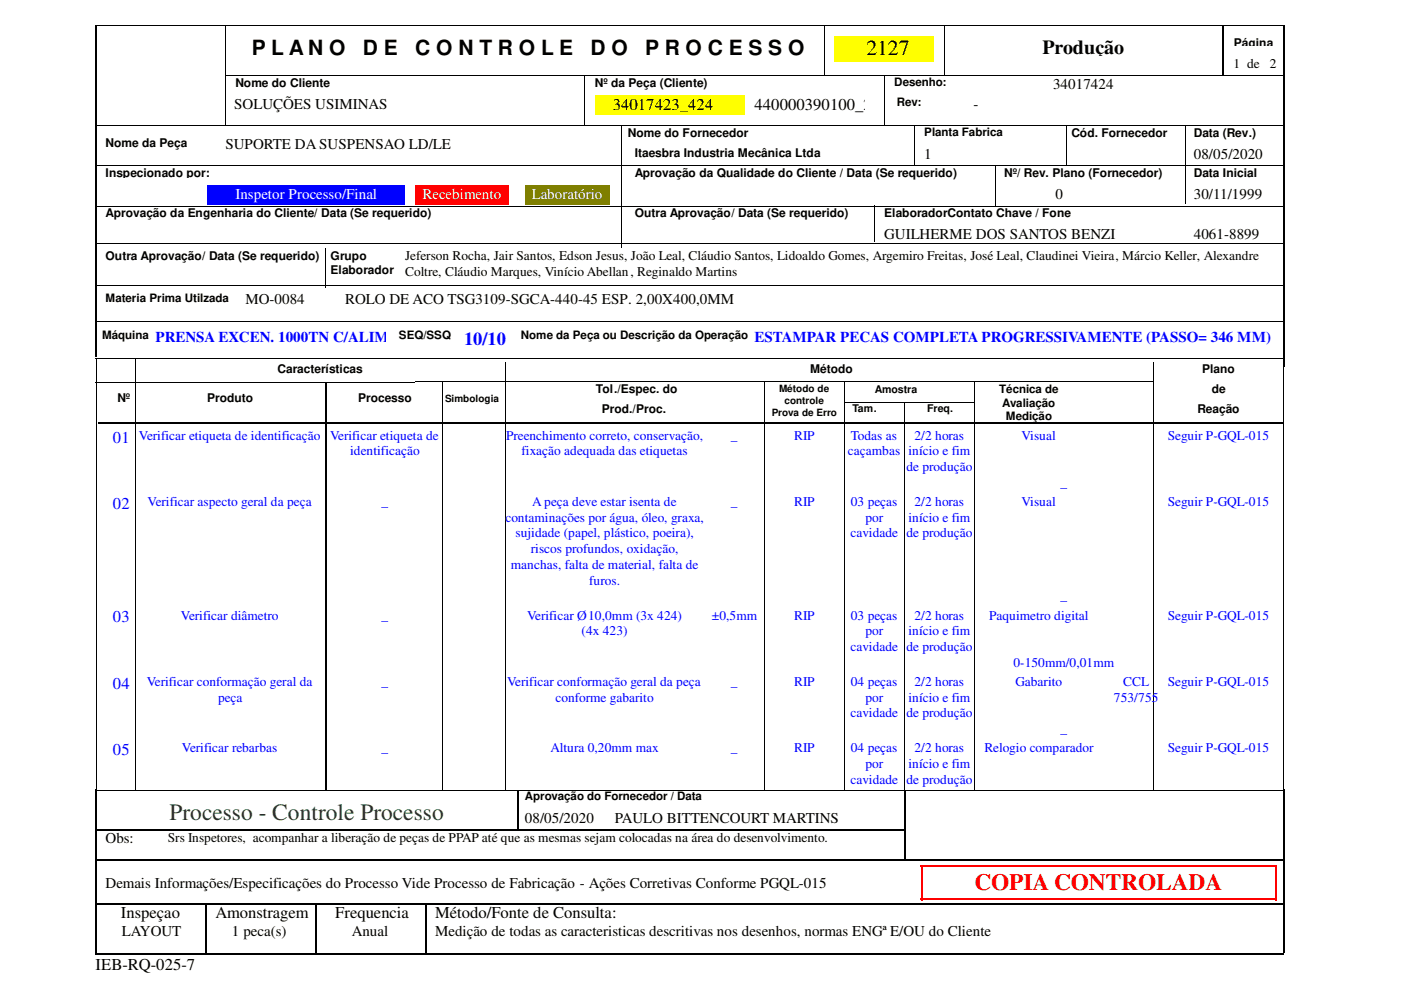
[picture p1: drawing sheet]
<svg xmlns="http://www.w3.org/2000/svg" width="297mm" height="210mm" viewBox="0 0 297 210" stroke-linecap="round" stroke-linejoin="round" font-family="sans-serif">
<defs><g id="words">
<text font-size="5" fill="#007f00" x="35.9" y="173.9">Processo - Controle Processo</text>
<text font-size="5" fill="#f00" x="206.6" y="188.6">COPIA CONTROLADA</text>
<text font-size="4.6" x="183.7" y="11.7">2127</text>
<g font-size="4.4">
<text x="53.4" y="11.7">P L A N O</text>
<text x="77" y="11.7">D E</text>
<text x="88.1" y="11.7">C O N T R O L E</text>
<text x="125.2" y="11.7">D O</text>
<text x="136.8" y="11.7">P R O C E S S O</text>
</g>
<text font-size="4.2" x="221.1" y="11.5">Produção</text>
<text font-size="3.9" fill="#00f" x="98.4" y="73.2">10/10</text>
<g font-size="3.5">
<text x="129.9" y="23.4">34017423 _424</text>
<text x="160" y="23.4">440000390100_200</text>
<text x="25.7" y="194.6">Inspeçao</text>
<text x="45.7" y="194.6">Amonstragem</text>
<text x="71.1" y="194.6">Frequencia</text>
<text x="92.2" y="194.6">Método/Fonte de Consulta:</text>
<text x="20.3" y="205.6">IEB-RQ-025-7</text>
</g>
<g font-size="3.5" fill="#00f">
<text x="24" y="93.9">01</text>
<text x="24" y="107.9">02</text>
<text x="24" y="132">03</text>
<text x="24" y="146">04</text>
<text x="24" y="160.1">05</text>
</g>
<g font-size="3.2">
<text x="49.7" y="23.1">SOLUÇÕES USIMINAS</text>
<text x="206.4" y="23.1">-</text>
<text x="223.3" y="18.9">34017424</text>
<text x="47.8" y="31.6">SUPORTE DA SUSPENSAO LD/LE</text>
<text x="196" y="33.7">1</text>
<text x="253.1" y="33.7">08/05/2020</text>
<text x="223.8" y="42.2">0</text>
<text x="253.1" y="42.2">30/11/1999</text>
<text x="187.5" y="50.6">GUILHERME DOS SANTOS BENZI</text>
<text x="253.1" y="50.6">4061-8899</text>
<text x="52" y="64.6">MO-0084</text>
<text x="73.2" y="64.6">ROLO DE ACO TSG3109-SGCA-440-45 ESP. 2,00X400,0MM</text>
<text x="22.4" y="178.7">Obs:</text>
<text x="111.3" y="174.5">08/05/2020</text>
<text x="130.3" y="174.5">PAULO BITTENCOURT MARTINS</text>
<text x="22.4" y="188.3">Demais Informações/Especificações do Processo Vide Processo de Fabricação - Ações Corretivas Conforme PGQL-015</text>
<text x="25.8" y="198.5">LAYOUT</text>
<text x="49.2" y="198.5">1 peca(s)</text>
<text x="74.6" y="198.5">Anual</text>
<text x="92.2" y="198.5">Medição de todas as caracteristicas descritivas nos desenhos, normas ENGª E/OU do Cliente</text>
</g>
<g font-size="3.2" fill="#fff">
<text x="49.9" y="42.2">Inspetor Processo/Final</text>
<text x="89.6" y="42.2">Recebimento</text>
<text x="112.7" y="42.2">Laboratório</text>
</g>
<g font-size="3.2" fill="#00f">
<text x="33" y="72.6">PRENSA EXCEN. 1000TN C/ALIM</text>
<text x="160" y="72.6">ESTAMPAR PECAS COMPLETA PROGRESSIVAMENTE (PASSO= 346 MM)</text>
</g>
<g font-size="2.8">
<text x="261.5" y="14.4">1 de</text>
<text x="269.2" y="14.4">2</text>
<text x="85.9" y="55.2">Jeferson Rocha, Jair Santos, Edson Jesus, João Leal, Cláudio Santos, Lidoaldo Gomes, Argemiro Freitas, José Leal, Claudinei Vieira, Márcio Keller, Alexandre</text>
<text x="85.9" y="58.5">Coltre, Cláudio Marques, Vinício Abellan, Reginaldo Martins</text>
<text x="35.6" y="178.4">Srs Inspetores, acompanhar a liberação de peças de PPAP até que as mesmas sejam colocadas na área do desenvolvimento.</text>
</g>
<g font-size="2.8" fill="#00f">
<text x="29.5" y="93.3">Verificar etiqueta de identificação</text>
<text x="70" y="93.3">Verificar etiqueta de</text>
<text x="107.3" y="93.3">Preenchimento correto, conservação,</text>
<text x="155" y="93.3">_</text>
<text x="168.4" y="93.3">RIP</text>
<text x="180.4" y="93.3">Todas as</text>
<text x="193.9" y="93.3">2/2 horas</text>
<text x="216.6" y="93.3">Visual</text>
<text x="247.6" y="93.3">Seguir P-GQL-015</text>
<text x="74.2" y="96.6">identificação</text>
<text x="110.6" y="96.6">fixação adequada das etiquetas</text>
<text x="179.8" y="96.6">caçambas</text>
<text x="192.2" y="99.9">de produção</text>
<text x="192.6" y="96.6">início e fim</text>
<text x="31.3" y="107.3">Verificar aspecto geral da peça</text>
<text x="80.9" y="107.3">_</text>
<text x="112.9" y="107.3">A peça deve estar isenta de</text>
<text x="155" y="107.3">_</text>
<text x="168.4" y="107.3">RIP</text>
<text x="180.4" y="107.3">03 peças</text>
<text x="193.9" y="107.3">2/2 horas</text>
<text x="216.6" y="107.3">Visual</text>
<text x="224.8" y="103.3">_</text>
<text x="247.6" y="107.3">Seguir P-GQL-015</text>
<text x="107.1" y="110.6">contaminações por água, óleo, graxa,</text>
<text x="109.3" y="114">sujidade (papel, plástico, poeira),</text>
<text x="180.3" y="114">cavidade</text>
<text x="183.5" y="110.6">por</text>
<text x="192.2" y="114">de produção</text>
<text x="192.6" y="110.6">início e fim</text>
<text x="112.6" y="117.3">riscos profundos, oxidação,</text>
<text x="108.3" y="120.6">manchas, falta de material, falta de</text>
<text x="124.9" y="124">furos.</text>
<text x="38.4" y="131.4">Verificar diâmetro</text>
<text x="80.9" y="131.4">_</text>
<text x="111.8" y="131.4">Verificar Ø10,0mm (3x 424)</text>
<text x="151" y="131.4">±0,5mm</text>
<text x="168.4" y="131.4">RIP</text>
<text x="180.4" y="131.4">03 peças</text>
<text x="193.9" y="131.4">2/2 horas</text>
<text x="209.7" y="131.4">Paquimetro digital</text>
<text x="224.8" y="127.3">_</text>
<text x="247.6" y="131.4">Seguir P-GQL-015</text>
<text x="123.3" y="134.7">(4x 423)</text>
<text x="183.5" y="134.7">por</text>
<text x="192.6" y="134.7">início e fim</text>
<text x="180.3" y="138">cavidade</text>
<text x="192.2" y="138">de produção</text>
<text x="214.9" y="141.4">0-150mm/0,01mm</text>
<text x="31.1" y="145.4">Verificar conformação geral da</text>
<text x="46.2" y="148.8">peça</text>
<text x="80.9" y="145.4">_</text>
<text x="107.5" y="145.4">Verificar conformação geral da peça</text>
<text x="117.8" y="148.8">conforme gabarito</text>
<text x="155" y="145.4">_</text>
<text x="168.4" y="145.4">RIP</text>
<text x="180.4" y="145.4">04 peças</text>
<text x="183.5" y="148.8">por</text>
<text x="192.6" y="148.8">início e fim</text>
<text x="193.9" y="145.4">2/2 horas</text>
<text x="215.3" y="145.4">Gabarito</text>
<text x="236.2" y="148.8">753/755</text>
<text x="238.2" y="145.4">CCL</text>
<text x="247.6" y="145.4">Seguir P-GQL-015</text>
<text x="180.3" y="152.1">cavidade</text>
<text x="192.2" y="152.1">de produção</text>
<text x="224.8" y="155.4">_</text>
<text x="38.6" y="159.5">Verificar rebarbas</text>
<text x="80.9" y="159.5">_</text>
<text x="116.7" y="159.5">Altura 0,20mm max</text>
<text x="155" y="159.5">_</text>
<text x="168.4" y="159.5">RIP</text>
<text x="180.4" y="159.5">04 peças</text>
<text x="193.9" y="159.5">2/2 horas</text>
<text x="208.7" y="159.5">Relogio comparador</text>
<text x="247.6" y="159.5">Seguir P-GQL-015</text>
<text x="180.3" y="166.2">cavidade</text>
<text x="183.5" y="162.8">por</text>
<text x="192.2" y="166.2">de produção</text>
<text x="192.6" y="162.8">início e fim</text>
</g>
<g font-size="2.5">
<text x="261.6" y="9.9">Página</text>
<text x="49.9" y="18.4">Nome do Cliente</text>
<text x="126.1" y="18.4">Nº da Peça (Cliente)</text>
<text x="189.6" y="18.3">Desenho:</text>
<text x="190.1" y="22.5">Rev:</text>
<text x="133.1" y="29">Nome do Fornecedor</text>
<text x="196" y="28.9">Planta Fabrica</text>
<text x="227.2" y="29">Cód. Fornecedor</text>
<text x="253.1" y="29">Data (Rev.)</text>
<text x="22.4" y="31.1">Nome da Peça</text>
<text x="134.6" y="33.2">Itaesbra Industria Mecânica Ltda</text>
<text x="22.4" y="37.5">Inspecionado por:</text>
<text x="134.6" y="37.5">Aprovação da Qualidade do Cliente / Data (Se requerido)</text>
<text x="212.9" y="37.5">Nº/ Rev. Plano (Fornecedor)</text>
<text x="253.1" y="37.5">Data Inicial</text>
<text x="22.4" y="45.9">Aprovação da Engenharia do Cliente/ Data (Se requerido)</text>
<text x="134.6" y="45.9">Outra Aprovação/ Data (Se requerido)</text>
<text x="187.5" y="45.9">ElaboradorContato Chave / Fone</text>
<text x="22.4" y="55">Outra Aprovação/ Data (Se requerido)</text>
<text x="70.1" y="55">Grupo</text>
<text x="70.1" y="58.1">Elaborador</text>
<text x="22.4" y="64">Materia Prima Utilzada</text>
<text x="21.6" y="71.9">Máquina</text>
<text x="84.6" y="71.9">SEQ/SSQ</text>
<text x="110.4" y="71.9">Nome da Peça ou Descrição da Operação</text>
<text x="58.8" y="79.2">Características</text>
<text x="126.4" y="83.4">Tol./Espec. do</text>
<text x="171.7" y="79.2">Método</text>
<text x="211.9" y="83.3">Técnica de</text>
<text x="254.9" y="79.2">Plano</text>
<text x="256.9" y="83.4">de</text>
<text x="24.9" y="85.3">Nº</text>
<text x="43.9" y="85.3">Produto</text>
<text x="75.9" y="85.3">Processo</text>
<text x="127.6" y="87.6">Prod./Proc.</text>
<text x="212.5" y="86.2">Avaliação</text>
<text x="213.3" y="89.1">Medição</text>
<text x="253.9" y="87.6">Reação</text>
<text x="111.3" y="169.7">Aprovação do Fornecedor / Data</text>
</g>
<g font-size="2.2">
<text x="185.5" y="83.4">Amostra</text>
<text x="180.7" y="87.3">Tam.</text>
<text x="196.6" y="87.3">Freq.</text>
</g>
<g font-size="2.1">
<text x="165.2" y="83">Método de</text>
<text x="94.4" y="85.3">Simbologia</text>
<text x="163.6" y="88.2">Prova de Erro</text>
<text x="166.3" y="85.6">controle</text>
</g>
</g></defs>
<g fill="none" stroke="#000" stroke-width=".21">
<path d="M20.3 5.5h251.9M47.8 16.1h224.4M47.8 5.5v21.1M124 16v10.6M174.8 5.5v10.5M187.5 16v10.6M200.2 5.5v10.5M20.3 26.6h251.9M20.3 35.1h251.9M131.7 26.6v26.1M193.9 26.6v8.5M211.1 35.1v8.6"/>
<path d="M226.2 26.6v8.5M251.4 26.6v16.6M20.3 51.7h251.9M20.3 43.7h251.9M69 52.7v8.4M185.4 43.6v7.6M20.3 76.1h251.9M20.3 60.5h251.9M20.3 68.1h251.9M20.4 76v91.4M28.8 76v91.4M107.1 76.8v90.6"/>
<path d="M244.7 76.8v90.6M272.1 76v91.4M20.3 81.1h67.7M88 80.9h156.6M93.9 81v86.4M162.1 81v86.4M179 85.3h27.5M179 81v86.7M191.7 85.3v82.1M206.6 81v86.4M20.3 167.5h251.9"/>
</g>
<g fill="none" stroke="#000" stroke-width=".34">
<path d="M20.4 5.5v70.2M259.4 5.5v10.5M272.3 5.5v72.4M20.8 89.7h251.4M69.1 81v86.4M20.3 176.1h171.7M20.4 167.4v34.7M109.9 167.4v8.5M191.9 167.4v14.8M272.3 167.4v34.7M20.3 182.4h251.9M20.3 191.6h251.9"/>
<path d="M43.7 191.5v10.6M67 191.5v10.6M90.3 191.5v10.6M20.3 202.2h251.9"/>
</g>
<path d="M202.3 7.6h54.9v4.2h-54.9z" fill="#fff"/>
<g fill="#ff0">
<path d="M176.9 7.6h21.2v5.4h-21.2z"/>
<path d="M126.1 20.3h31.8v4h-31.8z"/>
</g>
<path d="M88 39.3h19.9v4.1h-19.9z" fill="#f00"/>
<path d="M111.3 39.3h17.9v4.1h-17.9z" fill="#7f7f00"/>
<path d="M44 39.3h41.9v4.1h-41.9z" fill="#00f"/>
<path d="M195.2 183.6h75.5M195.2 190.7h75.5M195.4 183.4v7.4M270.5 183.4v7.4" fill="none" stroke="#f00" stroke-width=".34"/>
<use href="#words"/>
</svg>
